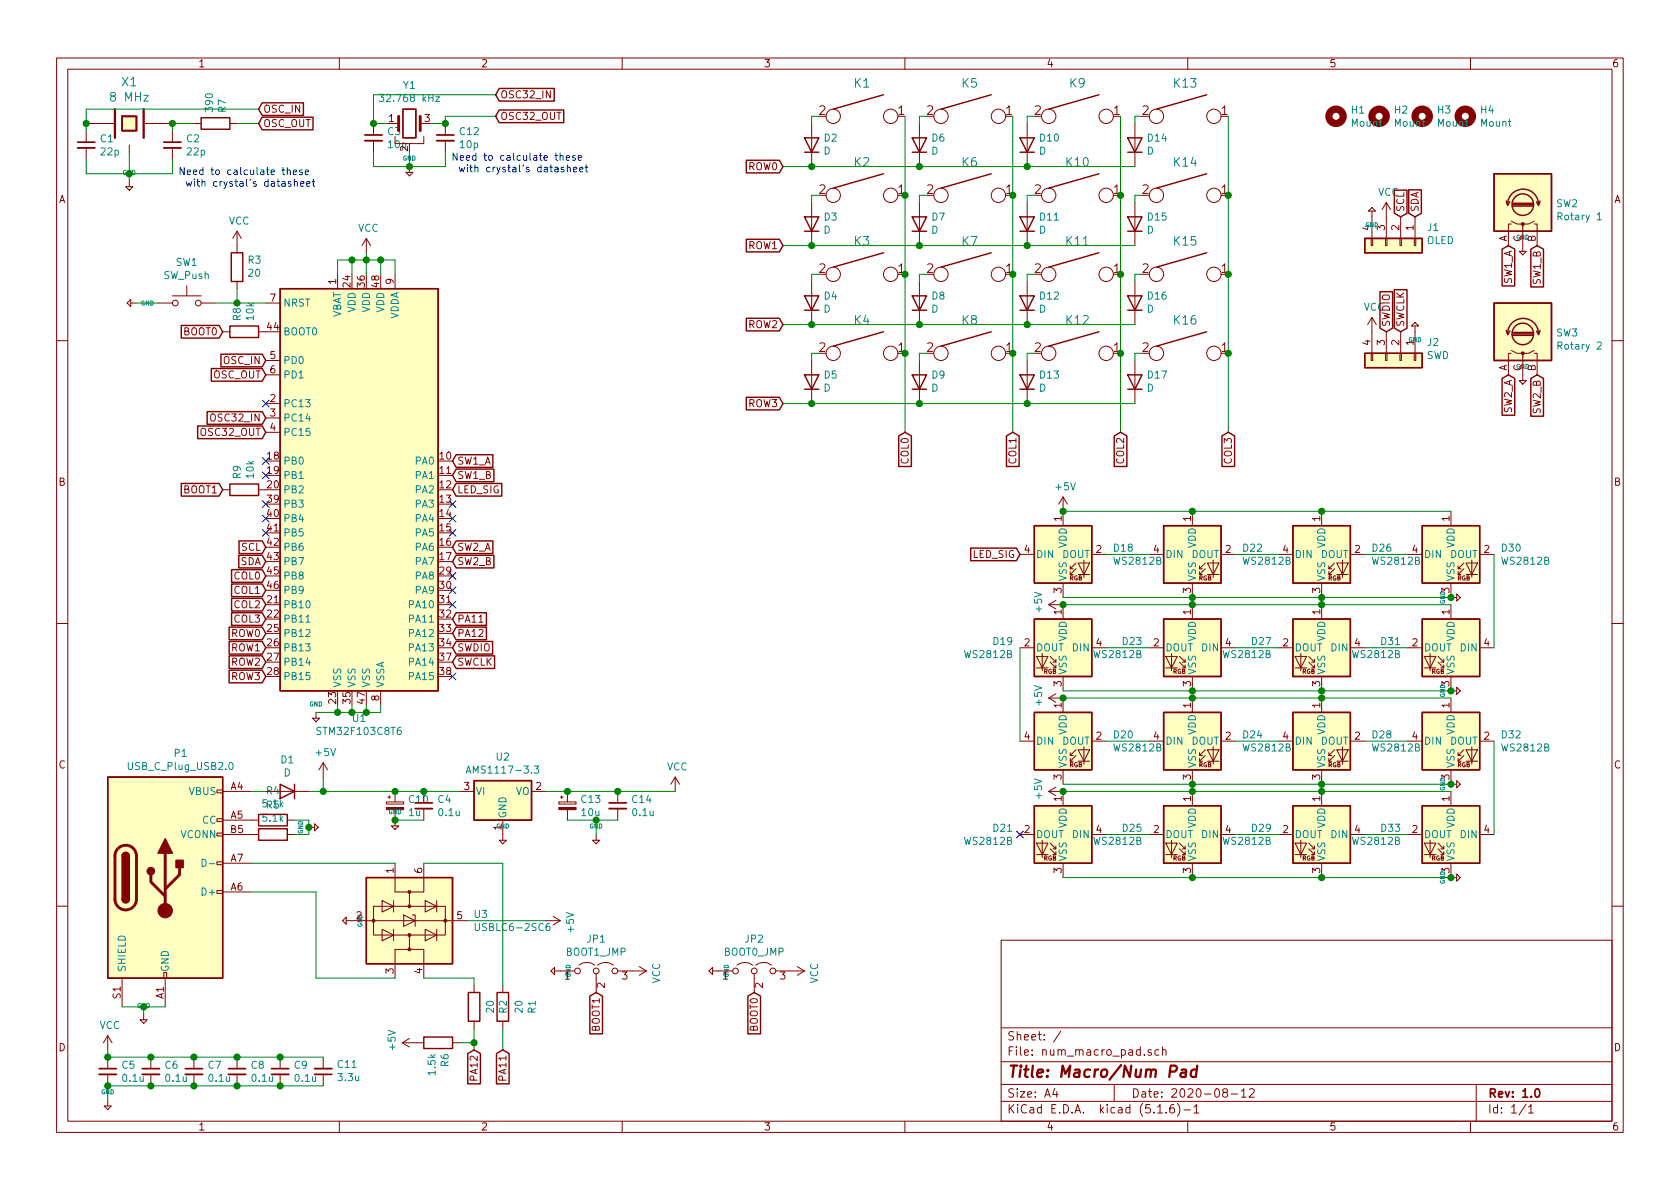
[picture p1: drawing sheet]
<svg xmlns="http://www.w3.org/2000/svg" width="297mm" height="210mm" viewBox="0 0 297 210" stroke-linecap="round" stroke-linejoin="round" font-family="sans-serif">
<defs><g id="words">
<text font-size="2.8" fill="#840000" x="178" y="190.5">Title: Macro/Num Pad</text>
<g font-size="2.1" fill="#008484">
<text x="19.8" y="18">8 MHz</text>
<text x="21.6" y="15.3">X1</text>
<text x="151.1" y="15.5">K1</text>
<text x="170.1" y="15.5">K5</text>
<text x="189.2" y="15.5">K9</text>
<text x="207.6" y="15.5">K13</text>
<text x="151.1" y="29.5">K2</text>
<text x="170.1" y="29.5">K6</text>
<text x="188.6" y="29.5">K10</text>
<text x="207.6" y="29.5">K14</text>
<text x="151.1" y="43.4">K3</text>
<text x="170.1" y="43.4">K7</text>
<text x="188.6" y="43.4">K11</text>
<text x="207.6" y="43.4">K15</text>
<text x="151.1" y="57.4">K4</text>
<text x="170.1" y="57.4">K8</text>
<text x="188.6" y="57.4">K12</text>
<text x="207.6" y="57.4">K16</text>
</g>
<g font-size="2.1" fill="#840000">
<text x="144.8" y="20.3">2</text>
<text x="158.8" y="20.3">1</text>
<text x="163.9" y="20.3">2</text>
<text x="177.9" y="20.3">1</text>
<text x="182.9" y="20.3">2</text>
<text x="196.9" y="20.3">1</text>
<text x="202" y="20.3">2</text>
<text x="216" y="20.3">1</text>
<text x="144.8" y="34.3">2</text>
<text x="158.8" y="34.3">1</text>
<text x="163.9" y="34.3">2</text>
<text x="177.9" y="34.3">1</text>
<text x="182.9" y="34.3">2</text>
<text x="196.9" y="34.3">1</text>
<text x="202" y="34.3">2</text>
<text x="216" y="34.3">1</text>
<text x="144.8" y="48.3">2</text>
<text x="158.8" y="48.3">1</text>
<text x="163.9" y="48.3">2</text>
<text x="177.9" y="48.3">1</text>
<text x="182.9" y="48.3">2</text>
<text x="196.9" y="48.3">1</text>
<text x="202" y="48.3">2</text>
<text x="216" y="48.3">1</text>
<text x="144.8" y="62.2">2</text>
<text x="158.8" y="62.2">1</text>
<text x="163.9" y="62.2">2</text>
<text x="177.9" y="62.2">1</text>
<text x="182.9" y="62.2">2</text>
<text x="196.9" y="62.2">1</text>
<text x="202" y="62.2">2</text>
<text x="216" y="62.2">1</text>
<text x="178" y="184">Sheet: /</text>
<text x="178" y="186.7">File: num_macro_pad.sch</text>
<text x="178" y="196.9">KiCad E.D.A. kicad (5.1.6)-1</text>
<text x="178" y="194.1">Size: A4</text>
<text x="200" y="194.1">Date: 2020-08-12</text>
<text x="263" y="194.1">Rev: 1.0</text>
<text x="263" y="196.9">Id: 1/1</text>
</g>
<g font-size="1.8" fill="#840000">
<text x="35" y="11.9">1</text>
<text x="85" y="11.9">2</text>
<text x="135" y="11.9">3</text>
<text x="185" y="11.9">4</text>
<text x="235" y="11.9">5</text>
<text x="285" y="11.9">6</text>
<text x="88.4" y="17.4">OSC32_IN</text>
<text x="46.5" y="22.5">OSC_OUT</text>
<text x="46.5" y="19.9">OSC_IN</text>
<text x="68.7" y="21.6">1</text>
<text x="75.1" y="21.6">3</text>
<text x="88.4" y="21.2">OSC32_OUT</text>
<text x="72.1" y="26.8" transform="rotate(-90 72.1 26.8)">2</text>
<text x="10.4" y="35.9">A</text>
<text x="132.3" y="30.1">ROW0</text>
<text x="285.4" y="35.9">A</text>
<text x="247.4" y="40.7" transform="rotate(-90 247.4 40.7)">2</text>
<text x="248.3" y="37.6" transform="rotate(-90 248.3 37.6)">SCL</text>
<text x="249.9" y="40.7" transform="rotate(-90 249.9 40.7)">1</text>
<text x="250.8" y="37.6" transform="rotate(-90 250.8 37.6)">SDA</text>
<text x="132.3" y="44.1">ROW1</text>
<text x="266.4" y="42.8" transform="rotate(-90 266.4 42.8)">A</text>
<text x="269" y="42.8" transform="rotate(-90 269 42.8)">C</text>
<text x="271.5" y="42.8" transform="rotate(-90 271.5 42.8)">B</text>
<text x="47.8" y="53.3">7</text>
<text x="59.4" y="50.3" transform="rotate(-90 59.4 50.3)">1</text>
<text x="62" y="50.7" transform="rotate(-90 62 50.7)">24</text>
<text x="64.5" y="50.7" transform="rotate(-90 64.5 50.7)">36</text>
<text x="67.1" y="50.7" transform="rotate(-90 67.1 50.7)">48</text>
<text x="69.6" y="50.3" transform="rotate(-90 69.6 50.3)">9</text>
<text x="267.3" y="50.3" transform="rotate(-90 267.3 50.3)">SW1_A</text>
<text x="272.4" y="50.3" transform="rotate(-90 272.4 50.3)">SW1_B</text>
<text x="32.5" y="59.3">BOOT0</text>
<text x="47.3" y="58.4">44</text>
<text x="132.3" y="58">ROW2</text>
<text x="245.7" y="57.9" transform="rotate(-90 245.7 57.9)">SWDIO</text>
<text x="248.3" y="57.9" transform="rotate(-90 248.3 57.9)">SWCLK</text>
<text x="39.6" y="64.4">OSC_IN</text>
<text x="47.8" y="63.5">5</text>
<text x="242.3" y="61.1" transform="rotate(-90 242.3 61.1)">4</text>
<text x="244.9" y="61.1" transform="rotate(-90 244.9 61.1)">3</text>
<text x="247.4" y="61.1" transform="rotate(-90 247.4 61.1)">2</text>
<text x="249.9" y="61.1" transform="rotate(-90 249.9 61.1)">1</text>
<text x="266.4" y="65.7" transform="rotate(-90 266.4 65.7)">A</text>
<text x="269" y="65.7" transform="rotate(-90 269 65.7)">C</text>
<text x="271.5" y="65.7" transform="rotate(-90 271.5 65.7)">B</text>
<text x="37.6" y="66.9">OSC_OUT</text>
<text x="47.8" y="71.1">2</text>
<text x="47.8" y="66">6</text>
<text x="35.7" y="77.1">OSC32_OUT</text>
<text x="37.6" y="74.5">OSC32_IN</text>
<text x="47.8" y="73.7">3</text>
<text x="47.8" y="76.2">4</text>
<text x="132.3" y="72">ROW3</text>
<text x="267.3" y="73.2" transform="rotate(-90 267.3 73.2)">SW2_A</text>
<text x="272.4" y="73.2" transform="rotate(-90 272.4 73.2)">SW2_B</text>
<text x="47.3" y="81.3">18</text>
<text x="47.3" y="83.8">19</text>
<text x="77.8" y="81.3">10</text>
<text x="77.8" y="83.8">11</text>
<text x="80.8" y="82.2">SW1_A</text>
<text x="160.7" y="82" transform="rotate(-90 160.7 82)">COL0</text>
<text x="179.7" y="82" transform="rotate(-90 179.7 82)">COL1</text>
<text x="198.8" y="82" transform="rotate(-90 198.8 82)">COL2</text>
<text x="217.8" y="82" transform="rotate(-90 217.8 82)">COL3</text>
<text x="10.4" y="85.9">B</text>
<text x="32.5" y="87.2">BOOT1</text>
<text x="47.3" y="86.4">20</text>
<text x="47.3" y="88.9">39</text>
<text x="77.8" y="86.4">12</text>
<text x="77.8" y="88.9">13</text>
<text x="80.8" y="87.2">LED_SIG</text>
<text x="80.8" y="84.7">SW1_B</text>
<text x="285.4" y="85.9">B</text>
<text x="47.3" y="91.4">40</text>
<text x="47.3" y="94">41</text>
<text x="77.8" y="91.4">14</text>
<text x="77.8" y="94">15</text>
<text x="187.7" y="92.2" transform="rotate(-90 187.7 92.2)">1</text>
<text x="210.6" y="92.2" transform="rotate(-90 210.6 92.2)">1</text>
<text x="233.4" y="92.2" transform="rotate(-90 233.4 92.2)">1</text>
<text x="256.3" y="92.2" transform="rotate(-90 256.3 92.2)">1</text>
<text x="42.5" y="99.9">SDA</text>
<text x="42.7" y="97.4">SCL</text>
<text x="47.3" y="96.5">42</text>
<text x="47.3" y="99.1">43</text>
<text x="47.3" y="101.6">45</text>
<text x="77.8" y="96.5">16</text>
<text x="77.8" y="99.1">17</text>
<text x="77.8" y="101.6">29</text>
<text x="80.8" y="97.4">SW2_A</text>
<text x="80.8" y="99.9">SW2_B</text>
<text x="172" y="98.7">LED_SIG</text>
<text x="181.1" y="97.8">4</text>
<text x="193.8" y="97.8">2</text>
<text x="204" y="97.8">4</text>
<text x="216.7" y="97.8">2</text>
<text x="226.8" y="97.8">4</text>
<text x="239.5" y="97.8">2</text>
<text x="249.7" y="97.8">4</text>
<text x="262.4" y="97.8">2</text>
<text x="41.5" y="105">COL1</text>
<text x="41.5" y="102.5">COL0</text>
<text x="41.5" y="107.6">COL2</text>
<text x="47.3" y="106.7">21</text>
<text x="47.3" y="104.1">46</text>
<text x="77.8" y="104.1">30</text>
<text x="77.8" y="106.7">31</text>
<text x="187.7" y="104.9" transform="rotate(-90 187.7 104.9)">3</text>
<text x="210.6" y="104.9" transform="rotate(-90 210.6 104.9)">3</text>
<text x="233.4" y="104.9" transform="rotate(-90 233.4 104.9)">3</text>
<text x="256.3" y="104.9" transform="rotate(-90 256.3 104.9)">3</text>
<text x="40.9" y="112.6">ROW0</text>
<text x="41.5" y="110.1">COL3</text>
<text x="47.3" y="109.2">22</text>
<text x="47.3" y="111.8">25</text>
<text x="77.8" y="109.2">32</text>
<text x="77.8" y="111.8">33</text>
<text x="80.8" y="110.1">PA11</text>
<text x="80.8" y="112.6">PA12</text>
<text x="187.7" y="108.7" transform="rotate(-90 187.7 108.7)">1</text>
<text x="210.6" y="108.7" transform="rotate(-90 210.6 108.7)">1</text>
<text x="233.4" y="108.7" transform="rotate(-90 233.4 108.7)">1</text>
<text x="256.3" y="108.7" transform="rotate(-90 256.3 108.7)">1</text>
<text x="40.9" y="115.2">ROW1</text>
<text x="40.9" y="117.7">ROW2</text>
<text x="47.3" y="114.3">26</text>
<text x="47.3" y="116.8">27</text>
<text x="47.3" y="119.4">28</text>
<text x="77.8" y="114.3">34</text>
<text x="77.8" y="116.8">37</text>
<text x="77.8" y="119.4">38</text>
<text x="80.8" y="115.2">SWDIO</text>
<text x="80.8" y="117.7">SWCLK</text>
<text x="181.1" y="114.3">2</text>
<text x="193.8" y="114.3">4</text>
<text x="204" y="114.3">2</text>
<text x="216.5" y="116.4">WS2812B</text>
<text x="216.7" y="114.3">4</text>
<text x="226.8" y="114.3">2</text>
<text x="239.3" y="116.4">WS2812B</text>
<text x="239.5" y="114.3">4</text>
<text x="249.7" y="114.3">2</text>
<text x="262.4" y="114.3">4</text>
<text x="40.9" y="120.3">ROW3</text>
<text x="59.4" y="124.4" transform="rotate(-90 59.4 124.4)">23</text>
<text x="62" y="124.4" transform="rotate(-90 62 124.4)">35</text>
<text x="64.5" y="124.4" transform="rotate(-90 64.5 124.4)">47</text>
<text x="67.1" y="123.9" transform="rotate(-90 67.1 123.9)">8</text>
<text x="187.7" y="125.2" transform="rotate(-90 187.7 125.2)">1</text>
<text x="187.7" y="121.4" transform="rotate(-90 187.7 121.4)">3</text>
<text x="210.6" y="125.2" transform="rotate(-90 210.6 125.2)">1</text>
<text x="210.6" y="121.4" transform="rotate(-90 210.6 121.4)">3</text>
<text x="233.4" y="125.2" transform="rotate(-90 233.4 125.2)">1</text>
<text x="233.4" y="121.4" transform="rotate(-90 233.4 121.4)">3</text>
<text x="256.3" y="125.2" transform="rotate(-90 256.3 125.2)">1</text>
<text x="256.3" y="121.4" transform="rotate(-90 256.3 121.4)">3</text>
<text x="181.1" y="130.8">4</text>
<text x="193.8" y="130.8">2</text>
<text x="204" y="130.8">4</text>
<text x="216.7" y="130.8">2</text>
<text x="226.8" y="130.8">4</text>
<text x="239.5" y="130.8">2</text>
<text x="249.7" y="130.8">4</text>
<text x="262.4" y="130.8">2</text>
<text x="10.4" y="135.9">C</text>
<text x="187.7" y="137.9" transform="rotate(-90 187.7 137.9)">3</text>
<text x="210.6" y="137.9" transform="rotate(-90 210.6 137.9)">3</text>
<text x="233.4" y="137.9" transform="rotate(-90 233.4 137.9)">3</text>
<text x="285.4" y="135.9">C</text>
<text x="40.8" y="139.7">A4</text>
<text x="47.1" y="140.5">R4</text>
<text x="82.1" y="139.7">3</text>
<text x="94.8" y="139.7">2</text>
<text x="187.7" y="141.7" transform="rotate(-90 187.7 141.7)">1</text>
<text x="210.6" y="141.7" transform="rotate(-90 210.6 141.7)">1</text>
<text x="233.4" y="141.7" transform="rotate(-90 233.4 141.7)">1</text>
<text x="256.3" y="141.7" transform="rotate(-90 256.3 141.7)">1</text>
<text x="40.8" y="144.8">A5</text>
<text x="40.8" y="147.3">B5</text>
<text x="181.1" y="147.3">2</text>
<text x="193.6" y="149.4">WS2812B</text>
<text x="193.8" y="147.3">4</text>
<text x="204" y="147.3">2</text>
<text x="216.5" y="149.4">WS2812B</text>
<text x="216.7" y="147.3">4</text>
<text x="226.8" y="147.3">2</text>
<text x="239.3" y="149.4">WS2812B</text>
<text x="239.5" y="147.3">4</text>
<text x="249.7" y="147.3">2</text>
<text x="262.4" y="147.3">4</text>
<text x="40.8" y="152.4">A7</text>
<text x="69.6" y="154.4" transform="rotate(-90 69.6 154.4)">1</text>
<text x="74.7" y="154.4" transform="rotate(-90 74.7 154.4)">6</text>
<text x="187.7" y="154.4" transform="rotate(-90 187.7 154.4)">3</text>
<text x="210.6" y="154.4" transform="rotate(-90 210.6 154.4)">3</text>
<text x="233.4" y="154.4" transform="rotate(-90 233.4 154.4)">3</text>
<text x="40.8" y="157.5">A6</text>
<text x="63" y="162.6">2</text>
<text x="80.8" y="162.6">5</text>
<text x="69.6" y="172.2" transform="rotate(-90 69.6 172.2)">3</text>
<text x="74.7" y="172.2" transform="rotate(-90 74.7 172.2)">4</text>
<text x="99.8" y="173.2">1</text>
<text x="110" y="173.2">3</text>
<text x="127.8" y="173.2">1</text>
<text x="137.9" y="173.2">3</text>
<text x="21.3" y="176.6" transform="rotate(-90 21.3 176.6)">S1</text>
<text x="29" y="176.6" transform="rotate(-90 29 176.6)">A1</text>
<text x="106.9" y="174.7" transform="rotate(-90 106.9 174.7)">2</text>
<text x="134.9" y="174.7" transform="rotate(-90 134.9 174.7)">2</text>
<text x="10.4" y="185.9">D</text>
<text x="106" y="182.4" transform="rotate(-90 106 182.4)">BOOT1</text>
<text x="134" y="182.4" transform="rotate(-90 134 182.4)">BOOT0</text>
<text x="285.4" y="185.9">D</text>
<text x="84.5" y="190.9" transform="rotate(-90 84.5 190.9)">PA12</text>
<text x="89.5" y="190.9" transform="rotate(-90 89.5 190.9)">PA11</text>
<text x="35" y="199.9">1</text>
<text x="85" y="199.9">2</text>
<text x="135" y="199.9">3</text>
<text x="185" y="199.9">4</text>
<text x="235" y="199.9">5</text>
<text x="285" y="199.9">6</text>
</g>
<g font-size="1.8" fill="#008484">
<text x="71.3" y="15.7">Y1</text>
<text x="37.6" y="19.6" transform="rotate(-90 37.6 19.6)">390</text>
<text x="40" y="19.9" transform="rotate(-90 40 19.9)">R7</text>
<text x="67.9" y="18">32.768 kHz</text>
<text x="68.6" y="23.9">C3</text>
<text x="81.4" y="23.9">C12</text>
<text x="239" y="20.1">H1</text>
<text x="239" y="22.4">Mount</text>
<text x="246.6" y="20.1">H2</text>
<text x="246.6" y="22.4">Mount</text>
<text x="254.2" y="20.1">H3</text>
<text x="254.2" y="22.4">Mount</text>
<text x="261.8" y="20.1">H4</text>
<text x="261.8" y="22.4">Mount</text>
<text x="17.8" y="25.2">C1</text>
<text x="17.9" y="27.5">22p</text>
<text x="33" y="25.2">C2</text>
<text x="33.1" y="27.5">22p</text>
<text x="68.7" y="26.2">10p</text>
<text x="81.4" y="26.2">10p</text>
<text x="145.6" y="27.4">D</text>
<text x="145.7" y="25">D2</text>
<text x="164.7" y="27.4">D</text>
<text x="164.8" y="25">D6</text>
<text x="183.7" y="27.4">D</text>
<text x="183.9" y="25">D10</text>
<text x="202.8" y="27.4">D</text>
<text x="203" y="25">D14</text>
<text x="243.6" y="34.6">VCC</text>
<text x="40.4" y="39.7">VCC</text>
<text x="63.3" y="41">VCC</text>
<text x="145.6" y="41.3">D</text>
<text x="145.7" y="39">D3</text>
<text x="164.7" y="41.3">D</text>
<text x="164.8" y="39">D7</text>
<text x="183.7" y="41.3">D</text>
<text x="183.9" y="39">D11</text>
<text x="202.8" y="41.3">D</text>
<text x="203" y="39">D15</text>
<text x="242.3" y="40.7" transform="rotate(-90 242.3 40.7)">4</text>
<text x="244.9" y="40.7" transform="rotate(-90 244.9 40.7)">3</text>
<text x="252.4" y="40.9">J1</text>
<text x="275.2" y="36.6">SW2</text>
<text x="275.7" y="39">Rotary 1</text>
<text x="31.1" y="47">SW1</text>
<text x="43.9" y="46.6">R3</text>
<text x="252.2" y="43.2">OLED</text>
<text x="29" y="49.3">SW_Push</text>
<text x="44" y="48.9">20</text>
<text x="145.7" y="53">D4</text>
<text x="164.8" y="53">D8</text>
<text x="183.9" y="53">D12</text>
<text x="203" y="53">D16</text>
<text x="42.6" y="56.7" transform="rotate(-90 42.6 56.7)">R8</text>
<text x="44.9" y="56.6" transform="rotate(-90 44.9 56.6)">10k</text>
<text x="50" y="59.3">BOOT0</text>
<text x="50" y="54.2">NRST</text>
<text x="60.3" y="56.4" transform="rotate(-90 60.3 56.4)">VBAT</text>
<text x="62.9" y="55.3" transform="rotate(-90 62.9 55.3)">VDD</text>
<text x="65.4" y="55.3" transform="rotate(-90 65.4 55.3)">VDD</text>
<text x="67.9" y="55.3" transform="rotate(-90 67.9 55.3)">VDD</text>
<text x="70.5" y="56.6" transform="rotate(-90 70.5 56.6)">VDDA</text>
<text x="145.6" y="55.3">D</text>
<text x="164.7" y="55.3">D</text>
<text x="183.7" y="55.3">D</text>
<text x="202.8" y="55.3">D</text>
<text x="241.1" y="55">VCC</text>
<text x="275.2" y="59.5">SW3</text>
<text x="50" y="64.4">PD0</text>
<text x="252.2" y="63.5">SWD</text>
<text x="252.4" y="61.2">J2</text>
<text x="275.7" y="61.8">Rotary 2</text>
<text x="50" y="66.9">PD1</text>
<text x="145.6" y="69.3">D</text>
<text x="145.7" y="66.9">D5</text>
<text x="164.7" y="69.3">D</text>
<text x="164.8" y="66.9">D9</text>
<text x="183.7" y="69.3">D</text>
<text x="183.9" y="66.9">D13</text>
<text x="202.8" y="69.3">D</text>
<text x="203" y="66.9">D17</text>
<text x="50" y="72">PC13</text>
<text x="50" y="74.5">PC14</text>
<text x="50" y="77.1">PC15</text>
<text x="50" y="82.2">PB0</text>
<text x="73.5" y="82.2">PA0</text>
<text x="42.6" y="84.6" transform="rotate(-90 42.6 84.6)">R9</text>
<text x="44.9" y="84.5" transform="rotate(-90 44.9 84.5)">10k</text>
<text x="50" y="84.7">PB1</text>
<text x="50" y="87.2">PB2</text>
<text x="50" y="89.8">PB3</text>
<text x="73.5" y="84.7">PA1</text>
<text x="73.5" y="87.2">PA2</text>
<text x="73.5" y="89.8">PA3</text>
<text x="186.7" y="86.7">+5V</text>
<text x="50" y="92.3">PB4</text>
<text x="50" y="94.9">PB5</text>
<text x="73.5" y="92.3">PA4</text>
<text x="73.5" y="94.9">PA5</text>
<text x="50" y="97.4">PB6</text>
<text x="50" y="99.9">PB7</text>
<text x="73.5" y="97.4">PA6</text>
<text x="73.5" y="99.9">PA7</text>
<text x="183.1" y="98.7">DIN</text>
<text x="187.8" y="98.7">DOUT</text>
<text x="188.6" y="96.9" transform="rotate(-90 188.6 96.9)">VDD</text>
<text x="197" y="97.6">D18</text>
<text x="197.1" y="99.9">WS2812B</text>
<text x="206" y="98.7">DIN</text>
<text x="210.6" y="98.7">DOUT</text>
<text x="211.5" y="96.9" transform="rotate(-90 211.5 96.9)">VDD</text>
<text x="219.8" y="97.6">D22</text>
<text x="220" y="99.9">WS2812B</text>
<text x="228.9" y="98.7">DIN</text>
<text x="233.5" y="98.7">DOUT</text>
<text x="234.3" y="96.9" transform="rotate(-90 234.3 96.9)">VDD</text>
<text x="242.7" y="97.6">D26</text>
<text x="242.8" y="99.9">WS2812B</text>
<text x="251.7" y="98.7">DIN</text>
<text x="256.4" y="98.7">DOUT</text>
<text x="257.2" y="96.9" transform="rotate(-90 257.2 96.9)">VDD</text>
<text x="265.6" y="97.6">D30</text>
<text x="265.7" y="99.9">WS2812B</text>
<text x="50" y="107.6">PB10</text>
<text x="50" y="102.5">PB8</text>
<text x="50" y="105">PB9</text>
<text x="72.5" y="107.6">PA10</text>
<text x="73.5" y="102.5">PA8</text>
<text x="73.5" y="105">PA9</text>
<text x="188.6" y="102.9" transform="rotate(-90 188.6 102.9)">VSS</text>
<text x="211.5" y="102.9" transform="rotate(-90 211.5 102.9)">VSS</text>
<text x="234.3" y="102.9" transform="rotate(-90 234.3 102.9)">VSS</text>
<text x="257.2" y="102.9" transform="rotate(-90 257.2 102.9)">VSS</text>
<text x="50" y="110.1">PB11</text>
<text x="50" y="112.6">PB12</text>
<text x="72.5" y="110.1">PA11</text>
<text x="72.5" y="112.6">PA12</text>
<text x="184.3" y="108.1" transform="rotate(-90 184.3 108.1)">+5V</text>
<text x="188.6" y="113.5" transform="rotate(-90 188.6 113.5)">VDD</text>
<text x="211.5" y="113.5" transform="rotate(-90 211.5 113.5)">VDD</text>
<text x="234.3" y="113.5" transform="rotate(-90 234.3 113.5)">VDD</text>
<text x="257.2" y="113.5" transform="rotate(-90 257.2 113.5)">VDD</text>
<text x="50" y="115.2">PB13</text>
<text x="50" y="117.7">PB14</text>
<text x="72.5" y="115.2">PA13</text>
<text x="72.5" y="117.7">PA14</text>
<text x="170.7" y="116.4">WS2812B</text>
<text x="175.7" y="114.1">D19</text>
<text x="183.1" y="115.2">DOUT</text>
<text x="188.6" y="119.4" transform="rotate(-90 188.6 119.4)">VSS</text>
<text x="189.7" y="115.2">DIN</text>
<text x="193.6" y="116.4">WS2812B</text>
<text x="198.5" y="114.1">D23</text>
<text x="206" y="115.2">DOUT</text>
<text x="211.5" y="119.4" transform="rotate(-90 211.5 119.4)">VSS</text>
<text x="212.6" y="115.2">DIN</text>
<text x="221.4" y="114.1">D27</text>
<text x="228.9" y="115.2">DOUT</text>
<text x="234.3" y="119.4" transform="rotate(-90 234.3 119.4)">VSS</text>
<text x="235.5" y="115.2">DIN</text>
<text x="244.2" y="114.1">D31</text>
<text x="251.7" y="115.2">DOUT</text>
<text x="257.2" y="119.4" transform="rotate(-90 257.2 119.4)">VSS</text>
<text x="258.3" y="115.2">DIN</text>
<text x="50" y="120.3">PB15</text>
<text x="60.3" y="121.7" transform="rotate(-90 60.3 121.7)">VSS</text>
<text x="62.9" y="121.7" transform="rotate(-90 62.9 121.7)">VSS</text>
<text x="65.4" y="121.7" transform="rotate(-90 65.4 121.7)">VSS</text>
<text x="67.9" y="121.7" transform="rotate(-90 67.9 121.7)">VSSA</text>
<text x="72.5" y="120.3">PA15</text>
<text x="184.3" y="124.7" transform="rotate(-90 184.3 124.7)">+5V</text>
<text x="56.5" y="130">STM32F103C8T6</text>
<text x="183.1" y="131.7">DIN</text>
<text x="187.8" y="131.7">DOUT</text>
<text x="188.6" y="130" transform="rotate(-90 188.6 130)">VDD</text>
<text x="197" y="130.6">D20</text>
<text x="206" y="131.7">DIN</text>
<text x="210.6" y="131.7">DOUT</text>
<text x="211.5" y="130" transform="rotate(-90 211.5 130)">VDD</text>
<text x="219.8" y="130.6">D24</text>
<text x="228.9" y="131.7">DIN</text>
<text x="233.5" y="131.7">DOUT</text>
<text x="234.3" y="130" transform="rotate(-90 234.3 130)">VDD</text>
<text x="242.7" y="130.6">D28</text>
<text x="251.7" y="131.7">DIN</text>
<text x="256.4" y="131.7">DOUT</text>
<text x="257.2" y="130" transform="rotate(-90 257.2 130)">VDD</text>
<text x="265.6" y="130.6">D32</text>
<text x="22.9" y="136.2">USB_C_Plug_USB2.0</text>
<text x="30.9" y="133.9">P1</text>
<text x="49.7" y="135">D1</text>
<text x="50.2" y="137.3">D</text>
<text x="55.9" y="133.7">+5V</text>
<text x="83.4" y="136.8">AMS1117-3.3</text>
<text x="87.8" y="134.5">U2</text>
<text x="117.9" y="136.2">VCC</text>
<text x="188.6" y="135.9" transform="rotate(-90 188.6 135.9)">VSS</text>
<text x="197.1" y="132.9">WS2812B</text>
<text x="211.5" y="135.9" transform="rotate(-90 211.5 135.9)">VSS</text>
<text x="220" y="132.9">WS2812B</text>
<text x="234.3" y="135.9" transform="rotate(-90 234.3 135.9)">VSS</text>
<text x="242.8" y="132.9">WS2812B</text>
<text x="256.3" y="137.9" transform="rotate(-90 256.3 137.9)">3</text>
<text x="257.2" y="135.9" transform="rotate(-90 257.2 135.9)">VSS</text>
<text x="265.7" y="132.9">WS2812B</text>
<text x="33.5" y="140.6">VBUS</text>
<text x="46.5" y="142.8">5.1k</text>
<text x="47.1" y="143">R5</text>
<text x="72.4" y="142">C10</text>
<text x="77.5" y="142">C4</text>
<text x="84.1" y="140.6">VI</text>
<text x="91.2" y="140.6">VO</text>
<text x="102.8" y="142">C13</text>
<text x="111.8" y="142">C14</text>
<text x="184.3" y="141.2" transform="rotate(-90 184.3 141.2)">+5V</text>
<text x="32" y="148.2">VCONN</text>
<text x="35.8" y="145.7">CC</text>
<text x="46.5" y="145.3">5.1k</text>
<text x="72.3" y="144.3">1u</text>
<text x="77.7" y="144.3">0.1u</text>
<text x="88.6" y="146.8" transform="rotate(-90 88.6 146.8)">1</text>
<text x="89.5" y="144.8" transform="rotate(-90 89.5 144.8)">GND</text>
<text x="102.9" y="144.3">10u</text>
<text x="112" y="144.3">0.1u</text>
<text x="170.7" y="149.4">WS2812B</text>
<text x="175.7" y="147.1">D21</text>
<text x="183.1" y="148.2">DOUT</text>
<text x="188.6" y="146.5" transform="rotate(-90 188.6 146.5)">VDD</text>
<text x="189.7" y="148.2">DIN</text>
<text x="198.5" y="147.1">D25</text>
<text x="206" y="148.2">DOUT</text>
<text x="211.5" y="146.5" transform="rotate(-90 211.5 146.5)">VDD</text>
<text x="212.6" y="148.2">DIN</text>
<text x="221.4" y="147.1">D29</text>
<text x="228.9" y="148.2">DOUT</text>
<text x="234.3" y="146.5" transform="rotate(-90 234.3 146.5)">VDD</text>
<text x="235.5" y="148.2">DIN</text>
<text x="244.2" y="147.1">D33</text>
<text x="251.7" y="148.2">DOUT</text>
<text x="257.2" y="146.5" transform="rotate(-90 257.2 146.5)">VDD</text>
<text x="258.3" y="148.2">DIN</text>
<text x="188.6" y="152.4" transform="rotate(-90 188.6 152.4)">VSS</text>
<text x="211.5" y="152.4" transform="rotate(-90 211.5 152.4)">VSS</text>
<text x="234.3" y="152.4" transform="rotate(-90 234.3 152.4)">VSS</text>
<text x="256.3" y="154.4" transform="rotate(-90 256.3 154.4)">3</text>
<text x="257.2" y="152.4" transform="rotate(-90 257.2 152.4)">VSS</text>
<text x="36" y="158.4">D+</text>
<text x="83.9" y="162.3">U3</text>
<text x="84.6" y="164.6">USBLC6-2SC6</text>
<text x="101.5" y="164.8" transform="rotate(-90 101.5 164.8)">+5V</text>
<text x="103.8" y="166.7">JP1</text>
<text x="131.8" y="166.7">JP2</text>
<text x="22.2" y="172" transform="rotate(-90 22.2 172)">SHIELD</text>
<text x="29.8" y="172" transform="rotate(-90 29.8 172)">GND</text>
<text x="100.1" y="169">BOOT1_JMP</text>
<text x="116.7" y="173.9" transform="rotate(-90 116.7 173.9)">VCC</text>
<text x="128" y="169">BOOT0_JMP</text>
<text x="144.7" y="173.9" transform="rotate(-90 144.7 173.9)">VCC</text>
<text x="87.3" y="179" transform="rotate(-90 87.3 179)">20</text>
<text x="89.6" y="179.2" transform="rotate(-90 89.6 179.2)">R2</text>
<text x="92.4" y="179" transform="rotate(-90 92.4 179)">20</text>
<text x="94.7" y="179.2" transform="rotate(-90 94.7 179.2)">R1</text>
<text x="17.6" y="182">VCC</text>
<text x="70" y="185.6" transform="rotate(-90 70 185.6)">+5V</text>
<text x="21.6" y="189">C5</text>
<text x="21.8" y="191.3">0.1u</text>
<text x="29.2" y="189">C6</text>
<text x="29.4" y="191.3">0.1u</text>
<text x="36.8" y="189">C7</text>
<text x="37" y="191.3">0.1u</text>
<text x="44.4" y="189">C8</text>
<text x="44.7" y="191.3">0.1u</text>
<text x="52.1" y="189">C9</text>
<text x="52.3" y="191.3">0.1u</text>
<text x="59.8" y="188.9">C11</text>
<text x="59.9" y="191.2">3.3u</text>
<text x="77" y="190" transform="rotate(-90 77 190)">1.5k</text>
<text x="79.3" y="188.6" transform="rotate(-90 79.3 188.6)">R6</text>
</g>
<g font-size="1.8" fill="#0000c2">
<text x="84" y="28.4">Need to calculate these</text>
<text x="35.7" y="31">Need to calculate these</text>
<text x="36" y="33">with crystal's datasheet</text>
<text x="84.3" y="30.5">with crystal's datasheet</text>
</g>
<text font-size="1.8" fill="#008400" x="62.4" y="127.7">U1</text>
<g font-size="1.1" fill="#008484">
<text x="71.2" y="28.4">GND</text>
<text x="24.9" y="54">GND</text>
<text x="249" y="60.5">GND</text>
<text x="255.5" y="106.8" transform="rotate(-90 255.5 106.8)">GND</text>
<text x="54.7" y="124.9">GND</text>
<text x="255.5" y="123.3" transform="rotate(-90 255.5 123.3)">GND</text>
<text x="68.7" y="144">GND</text>
<text x="255.5" y="139.8" transform="rotate(-90 255.5 139.8)">GND</text>
<text x="53.5" y="147.5" transform="rotate(-90 53.5 147.5)">GND</text>
<text x="104.2" y="146.5">GND</text>
<text x="255.5" y="156.4" transform="rotate(-90 255.5 156.4)">GND</text>
<text x="17.9" y="193.5">GND</text>
</g>
<g font-size="1.1" fill="#008400">
<text x="21.7" y="30.9">GND</text>
<text x="24.2" y="178.3">GND</text>
</g>
<g font-size="1.1" fill="#840000">
<text x="189.1" y="102.6">RGB</text>
<text x="211.9" y="102.6">RGB</text>
<text x="234.8" y="102.6">RGB</text>
<text x="257.7" y="102.6">RGB</text>
<text x="184.5" y="119.1">RGB</text>
<text x="207.4" y="119.1">RGB</text>
<text x="230.2" y="119.1">RGB</text>
<text x="253.1" y="119.1">RGB</text>
<text x="189.1" y="135.7">RGB</text>
<text x="211.9" y="135.7">RGB</text>
<text x="234.8" y="135.7">RGB</text>
<text x="257.7" y="135.7">RGB</text>
<text x="184.5" y="152.2">RGB</text>
<text x="207.4" y="152.2">RGB</text>
<text x="230.2" y="152.2">RGB</text>
<text x="253.1" y="152.2">RGB</text>
</g>
</g></defs>
<g fill="none" stroke="#840000" stroke-width=".18">
<path d="M10 10.3h277v189.9h-277zM12 12.2h273v186.1h-273zM60 10.3v1.9M110 10.3v1.9M160 10.3v1.9M210 10.3v1.9M260 10.3v1.9M15.2 21.8h5.1M15.2 23.1v2M15.2 26.2v2M22.2 33h1.3l-.6 .6zM22.9 32v1"/>
<path d="M22.9 25.6v1.3M25.4 21.8h5.1M30.5 23.1v2M30.5 26.2v2M34.3 21.8h1.3M40.6 21.8h1.3M66 21.8v2.1M66 24.9v2M69.8 24.1v1.3h5.1v-1.3M69.8 21.8h.7M71.8 30.5h1.2l-.6 .6zM72.4 29.5v1"/>
<path d="M74.3 21.8h.6M78.7 21.8v2.1M78.7 24.9v2M143.5 21.8v7.7M143.5 35.8v7.6M162.6 21.8v7.7M162.6 35.8v7.6M181.6 21.8v7.7M181.6 35.8v7.6M200.7 21.8v7.7M200.7 35.8v7.6M241.9 37.3l.7-.6 .6 .6z"/>
<path d="M242.6 37.3v4.9M245.1 35.8v6.4M245.1 35.8l-.8 1.3M245.1 35.8l.8 1.3M247.6 38.3v3.9M250.2 38.3v3.9M267.2 39.6h-.5v3.8M267.2 39.1l1 .5h1v.5M271.3 39.1l-1 .5h-1.1v4.8M271.3 39.6h.5v3.8M22.5 53.6l.6-.6v1.2zM23.1 53.6h1"/>
<path d="M27.9 53.6h2.6M30.5 52.3h5.1M33 50.5v1.8M35.6 53.6h2.5M39.4 58.7h1.2M41.9 40.9l-.8 1.3M41.9 40.9v3.8M41.9 49.8v1.2M41.9 40.9l.8 1.3M45.7 58.7h1.3M47 53.6h2.5M59.7 48.5v2.5"/>
<path d="M64.8 42.2l-.8 1.2M64.8 42.2v2.5M64.8 42.2l.7 1.2M69.8 48.5v2.5M143.5 49.8v7.6M162.6 49.8v7.6M181.6 49.8v7.6M200.7 49.8v7.6M242.4 42.2h.3v1.2h-.3zM242.6 56.1v6.4M242.6 56.1l-.8 1.3M242.6 56.1l.7 1.3"/>
<path d="M245 42.2h.2v1.2h-.2zM245.1 58.7v3.8M247.5 42.2h.3v1.2h-.3zM247.6 58.7v3.8M249.6 57.7l.6-.7 .6 .7zM250.1 42.2h.2v1.2h-.2zM250.2 57.7v4.8M268.6 44.4h1.3l-.7 .7zM10 60.2h2M47 71.4h2.5M47 73.9h2.5M47 76.4h2.5"/>
<path d="M47 63.7h2.5M47 66.3h2.5M143.5 63.7v7.7M162.6 63.7v7.7M181.6 63.7v7.7M200.7 63.7v7.7M242.4 62.5h.3v1.2h-.3zM245 62.5h.2v1.2h-.2zM247.5 62.5h.3v1.2h-.3zM250.1 62.5h.2v1.2h-.2zM267.2 62.5h-.5v3.8M267.2 62l1 .5h1v.5"/>
<path d="M268.6 67.3h1.3l-.7 .6zM271.3 62l-1 .5h-1.1v4.8M271.3 62.5h.5v3.8M285 60.2h2M39.4 86.6h1.2M45.7 86.6h1.3M180.3 98h2.6M188 87.9l-.8 1.2M188 87.9v5.1M188 87.9l.7 1.2M190.2 99.6l-1 1v-.5M190.6 99.6h2.1l-1.1 2z"/>
<path d="M191.6 99.1v3M193 98h2.6M203.2 98h2.5M210.8 90.4v2.6M213.1 99.6l-1 1v-.5M213.5 99.6h2l-1 2zM214.5 99.1v3M215.9 98h2.5M226.1 98h2.5M233.7 90.4v2.6M236 99.6l-1.1 1v-.5M236.3 99.6h2.1l-1 2z"/>
<path d="M237.4 99.1v3M238.8 98h2.5M248.9 98h2.6M256.5 90.4v2.6M258.8 99.6l-1 1v-.5M259.2 99.6h2l-1 2zM260.2 99.1v3M261.6 98h2.6M10 110.3h2M84.7 110h.7M180.3 114.5h2.6M183.3 116.1h2l-1 2z"/>
<path d="M183.3 118.1h2M184.3 115.6v3M185.4 106.9h2.6v2.6M185.4 106.9l1.3 .8M185.7 117.1l1 1v-.5M185.7 116.1l1 1v-.5M186.2 117.1h.5M186.7 106.2l-1.3 .7M188 103.1v2.6M188 119.6v2.6M189.2 100.6h.5M190.2 100.6l-1 1v-.5"/>
<path d="M190.6 101.6h2.1M203.2 114.5h2.5M206.1 116.1h2.1l-1.1 2zM206.1 118.1h2.1M207.1 115.6v3M208.5 117.1l1 1v-.5M208.5 116.1l1 1v-.5M209 117.1h.5M210.8 103.1v2.6M210.8 106.9v2.6M210.8 119.6v2.6M212.1 100.6h.5"/>
<path d="M213.1 100.6l-1 1v-.5M213.5 101.6h2M226.1 114.5h2.5M229 116.1h2l-1 2zM229 118.1h2M230 115.6v3M231.4 117.1l1 1v-.5M231.4 116.1l1 1v-.5M231.9 117.1h.5M233.7 103.1v2.6M233.7 106.9v2.6M233.7 119.6v2.6"/>
<path d="M234.9 100.6h.6M236 100.6l-1.1 1v-.5M236.3 101.6h2.1M248.9 114.5h2.6M251.8 116.1h2.1l-1 2zM251.8 118.1h2.1M252.9 115.6v3M254.3 117.1l1 1v-.5M254.3 116.1l1 1v-.5M254.8 117.1h.5M256.5 119.6v2.6h1.1M256.5 103.1v2.6h1.1"/>
<path d="M256.5 106.9v2.6M257.6 105l.6 .7-.6 .6zM257.8 100.6h.5M258.8 100.6l-1 1v-.5M259.2 101.6h2M261.6 114.5h2.6M285 110.3h2M38.4 139.7h1v.5h-1zM39.4 139.9h5M49.5 139.9h5.1M55.2 127h1.3l-.6 .6zM55.9 126v1"/>
<path d="M57.1 134.9l-.7 1.2M57.1 134.9v2.5M57.1 134.9l.8 1.2M67.3 122.2v2.5M69.8 139.9v1.9M74.9 139.9v2.1M81.3 139.9h2.5M94 139.9h2.5M100.3 139.9v1.9M109.2 139.9v2.1M119.4 137.4l-.8 1.3M119.4 137.4v2.5"/>
<path d="M119.4 137.4l.7 1.3M180.3 131.1h2.6M185.4 123.4h2.6v2.6M185.4 139.9h2.6v2.6M185.4 139.9l1.3 .8M185.4 123.4l1.3 .8M186.7 139.2l-1.3 .7M186.7 122.7l-1.3 .7M188 136.1v2.6M189.2 133.6h.5M190.2 133.6l-1 1v-.5M190.2 132.6l-1 1v-.5"/>
<path d="M190.6 132.6h2.1l-1.1 2zM190.6 134.6h2.1M191.6 132.1v3M193 131.1h2.6M203.2 131.1h2.5M210.8 123.4v2.6M210.8 136.1v2.6M210.8 139.9v2.6M212.1 133.6h.5M213.1 133.6l-1 1v-.5M213.1 132.6l-1 1v-.5M213.5 132.6h2l-1 2z"/>
<path d="M213.5 134.6h2M214.5 132.1v3M215.9 131.1h2.5M226.1 131.1h2.5M233.7 123.4v2.6M233.7 136.1v2.6M233.7 139.9v2.6M234.9 133.6h.6M236 133.6l-1.1 1v-.5M236 132.6l-1.1 1v-.5M236.3 132.6h2.1l-1 2zM236.3 134.6h2.1"/>
<path d="M237.4 132.1v3M238.8 131.1h2.5M248.9 131.1h2.6M256.5 136.1v2.6h1.1M256.5 123.4v2.6M256.5 139.9v2.6M257.6 138l.6 .7-.6 .6zM257.6 121.5l.6 .7-.6 .6zM257.8 133.6h.5M258.8 133.6l-1 1v-.5M258.8 132.6l-1 1v-.5M259.2 132.6h2l-1 2z"/>
<path d="M259.2 134.6h2M260.2 132.1v3M261.6 131.1h2.6M38.4 157.5h1v.5h-1zM38.4 152.4h1v.5h-1zM38.4 147.3h1v.5h-1zM38.4 144.8h1v.5h-1zM39.4 147.6h6.3M39.4 145h6.3M39.4 157.7h5M39.4 152.6h5M50.8 147.6h1.3"/>
<path d="M50.8 145h1.3M54.6 146.3h1M55.6 145.7l.7 .6-.7 .6zM67.6 159.3l2 1-2 1zM68.3 141.8h3.1v.4h-3.1zM68.6 141h.5M68.8 140.7v.5M69.2 146h1.3l-.7 .7zM69.6 159.3v2M69.8 143.2v2.8M69.8 152.6v5.1h2.6M74.9 152.6v5.1h-2.5v2.6"/>
<path d="M74.9 143v2M75.2 159.3l2 1-2 1zM77.2 159.3v2M88.3 148.6h1.2l-.6 .6zM88.9 145v3.6M98.8 141.8h3.1v.4h-3.1zM99.1 141h.5M99.3 140.7v.5M100.3 143.2v1.8M104.8 148.6h1.2l-.6 .6zM105.4 147.6v1M109.2 143v2"/>
<path d="M180.3 147.6h2.6M183.3 149.1h2l-1 2zM183.3 151.1h2M184.3 148.6v3M185.7 150.1l1 1v-.5M185.7 149.1l1 1v-.5M186.2 150.1h.5M188 152.6v2.6M203.2 147.6h2.5M206.1 149.1h2.1l-1.1 2zM206.1 151.1h2.1M207.1 148.6v3"/>
<path d="M208.5 150.1l1 1v-.5M208.5 149.1l1 1v-.5M209 150.1h.5M210.8 152.6v2.6M226.1 147.6h2.5M229 149.1h2l-1 2zM229 151.1h2M230 148.6v3M231.4 150.1l1 1v-.5M231.4 149.1l1 1v-.5M231.9 150.1h.5M233.7 152.6v2.6"/>
<path d="M248.9 147.6h2.6M251.8 149.1h2.1l-1 2zM251.8 151.1h2.1M252.9 148.6v3M254.3 150.1l1 1v-.5M254.3 149.1l1 1v-.5M254.8 150.1h.5M256.5 152.6v2.6h1.1M257.6 154.6l.6 .6-.6 .6zM261.6 147.6h2.6M10 160.2h2M21.6 173v5"/>
<path d="M25.4 179.3v1M29 172h.5v1h-.5zM29.2 173v5M61.2 162.2v1.2l-.6-.6zM61.2 162.8h21.3M66 160.3h12.7v5h-12.7zM67.6 164.3l2 1-2 1.1zM69.6 164.3v2.1M71.4 161.8l2 1-2 1zM72.4 165.3v2.6h2.5v5.1M72.4 167.9h-2.6v5.1M72.9 161.8h.5v2"/>
<path d="M75.2 164.3l2 1-2 1.1zM77.2 164.3v2.1M83.8 174.2v1.3M88.9 174.2v1.3M96.5 162.8h2.6M97.8 162l1.3 .8M98 171.1v1.2l-.6-.6zM98 171.7h3.6M99.1 162.8l-1.3 .8M102.4 170.7a2.26 2.26 0 0 1 2.8 0M105.4 172.2v3.3M105.7 170.7a2.26 2.26 0 0 1 2.8 0"/>
<path d="M109.2 171.7h5.1M113 170.9l1.3 .8M114.3 171.7l-1.3 .8M126 171.1v1.2l-.7-.6zM126 171.7h3.5M130.3 170.7a2.26 2.26 0 0 1 2.8 0M133.3 172.2v3.3M133.6 170.7a2.26 2.26 0 0 1 2.8 0M137.2 171.7h5M141 170.9l1.2 .8M142.2 171.7l-1.2 .8M177 166.3h108v32h-108z"/>
<path d="M285 160.2h2M18.4 195.6h1.3l-.7 .6zM19 194.6v1M19 183.1l-.7 1.3M19 183.1v2.6M19 186.9v2.1M19 190v2M19 183.1l.8 1.3M24.8 180.3h1.2l-.6 .7zM26.7 186.9v2.1M26.7 190v2M34.3 186.9v2.1"/>
<path d="M34.3 190v2M41.9 186.9v2.1M41.9 190v2M49.5 186.9v2.1M49.5 190v2M57.1 186.9v2.1M57.1 190v2M60 198.3v1.9M71.1 184.4h3.8M71.1 184.4l1.3 .8M72.4 183.6l-1.3 .8M80 184.4h1.3"/>
<path d="M83.8 180.6v1.3M88.9 180.6v1.3M110 198.3v1.9M160 198.3v1.9M177 194.8h108M177 191.8h108M177 187.8h108M177 181.8h108M186.5 192.5l-.4 1h1M186.8 193v1M187.6 182.3l-1.3 2M197 191.8v3"/>
<path d="M203.6 185.7l-.4-.1-.2 .2v.2l.6 .2v.3h-.6M204.7 196.8h.8M204.9 185.7l-.4-.1-.3 .3 .1 .6h.6M205.5 185.7l.3-.1 .3 .1 .1 .9M205.5 185.1v1.5M206.2 196.7v.1M207.5 195.3a.59 .59 0 0 0-.7 .7v.5l.2 .2 .4 .1 .2-.1 .1-.5-.2-.2-.4-.1-.3 .3M208.2 195.1a1.71 1.71 0 0 1 0 2.3M209.3 196.3h1.2M210 198.3v1.9M211.1 195.8l.4-.5v1.5M211.1 196.8h.9"/>
<path d="M216.5 193.2l-.3-.3 .1-.2a.48 .48 0 0 1 .6-.1l.1 .2-.1 .3-.6 .1a.48 .48 0 0 0 0 .7l.2 .1 .5-.1v-.4l-.2-.3M217.7 193.5h1.1M219.5 193l.4-.5v1.5M219.5 194h.8M220.9 192.7l.2-.2h.4l.2 .2 .1 .3-1 1h1M260 198.3v1.9M261 191.8v6.5M269.8 195.2l-1.2 2M270.3 195.8l.4-.5v1.5M270.3 196.8h.8"/>
<circle cx="147.3" cy="34.5" r="1.27"/>
<circle cx="147.3" cy="20.6" r="1.27"/>
<circle cx="157.5" cy="34.5" r="1.27"/>
<circle cx="157.5" cy="20.6" r="1.27"/>
<circle cx="166.4" cy="20.6" r="1.27"/>
<circle cx="166.4" cy="34.5" r="1.27"/>
<circle cx="176.5" cy="20.6" r="1.27"/>
<circle cx="176.5" cy="34.5" r="1.27"/>
<circle cx="185.4" cy="20.6" r="1.27"/>
<circle cx="185.4" cy="34.5" r="1.27"/>
<circle cx="195.6" cy="20.6" r="1.27"/>
<circle cx="195.6" cy="34.5" r="1.27"/>
<circle cx="204.5" cy="20.6" r="1.27"/>
<circle cx="204.5" cy="34.5" r="1.27"/>
<circle cx="214.6" cy="34.5" r="1.27"/>
<circle cx="214.6" cy="20.6" r="1.27"/>
<circle cx="31" cy="53.6" r=".51"/>
<circle cx="35.1" cy="53.6" r=".51"/>
<circle cx="147.3" cy="48.5" r="1.27"/>
<circle cx="157.5" cy="48.5" r="1.27"/>
<circle cx="166.4" cy="48.5" r="1.27"/>
<circle cx="176.5" cy="48.5" r="1.27"/>
<circle cx="185.4" cy="48.5" r="1.27"/>
<circle cx="195.6" cy="48.5" r="1.27"/>
<circle cx="204.5" cy="48.5" r="1.27"/>
<circle cx="214.6" cy="48.5" r="1.27"/>
<circle cx="147.3" cy="62.5" r="1.27"/>
<circle cx="157.5" cy="62.5" r="1.27"/>
<circle cx="166.4" cy="62.5" r="1.27"/>
<circle cx="176.5" cy="62.5" r="1.27"/>
<circle cx="185.4" cy="62.5" r="1.27"/>
<circle cx="195.6" cy="62.5" r="1.27"/>
<circle cx="204.5" cy="62.5" r="1.27"/>
<circle cx="214.6" cy="62.5" r="1.27"/>
<circle cx="102.1" cy="171.7" r=".51"/>
<circle cx="105.4" cy="171.7" r=".51"/>
<circle cx="108.7" cy="171.7" r=".51"/>
<circle cx="130" cy="171.7" r=".51"/>
<circle cx="133.4" cy="171.7" r=".51"/>
<circle cx="136.7" cy="171.7" r=".51"/>
</g>
<g fill="none" stroke="#840000" stroke-width=".3">
<path d="M71.2 19.3h2.3v5.1h-2.3zM13.7 25.1h3.1M21.6 20.6h2.5v2.5h-2.5zM29 25.1h3M64.5 23.9h3.1M77.2 23.9h3.1M73.4 142h3.1M107.7 142h3M17.5 189h3.1M25.1 189h3.1M32.8 189h3M40.4 189h3"/>
<path d="M48 189h3.1M55.6 190h3.1M271.5 192.7l.2-.2a.81 .81 0 0 1 .6 .6 .81 .81 0 0 1-.3 .8l-.1 .1a.79 .79 0 0 1-.4-1.3z"/>
</g>
<path d="M20.3 19.3v5.1M25.4 19.3v5.1M206.9 189.5h.7a.56 .56 0 0 0 .5-.5 .56 .56 0 0 0-.4-.6h-.7l-.3 2M208.9 189.2h.8l-.1 1.2M209.7 189.6l-.7 .1a.4 .4 0 0 0-.3 .3 .4 .4 0 0 0 .2 .4l.7-.1M211.6 189.2a.68 .68 0 0 0-1 .3l-.1 .6 .2 .2 .1 .1 .6-.1M211.7 188.4l-.3 2" fill="none" stroke="#840000" stroke-width=".41"/>
<g fill="#ffffc2" stroke="#ffffc2" stroke-width=".18">
<path d="M241.3 42.2h10.2v2.5h-10.2z"/>
<path d="M251.5 142.5h10.1v10.1h-10.1z"/>
<path d="M228.6 142.5h10.2v10.1h-10.2z"/>
<path d="M205.7 142.5h10.2v10.1h-10.2z"/>
<path d="M182.9 142.5h10.1v10.1h-10.1z"/>
<path d="M251.5 126h10.1v10.1h-10.1z"/>
<path d="M228.6 126h10.2v10.1h-10.2z"/>
<path d="M241.3 62.5h10.2v2.5h-10.2z"/>
<path d="M264.2 53.6h10.1v10.1h-10.1z"/>
<path d="M264.2 30.7h10.1v10.2h-10.1z"/>
<path d="M49.5 51h28v71.2h-28z"/>
<path d="M182.9 109.5h10.1v10.1h-10.1z"/>
<path d="M205.7 126h10.2v10.1h-10.2z"/>
<path d="M182.9 126h10.1v10.1h-10.1z"/>
<path d="M251.5 109.5h10.1v10.1h-10.1z"/>
<path d="M228.6 109.5h10.2v10.1h-10.2z"/>
<path d="M205.7 109.5h10.2v10.1h-10.2z"/>
<path d="M21.6 20.6h2.5v2.5h-2.5z"/>
<path d="M251.5 93h10.1v10.1h-10.1z"/>
<path d="M228.6 93h10.2v10.1h-10.2z"/>
<path d="M205.7 93h10.2v10.1h-10.2z"/>
<path d="M182.9 93h10.1v10.1h-10.1z"/>
<path d="M19 137.4h20.4v35.6h-20.4z"/>
<path d="M83.8 138h10.2v7h-10.2z"/>
<path d="M64.8 155.2h15.2v15.2h-15.2z"/>
</g>
<g fill="none" stroke="#840000" stroke-width=".25">
<path d="M46.4 18.2h7.2v2.2h-7.2l-.7-1.1zM88.3 15.6h9.7v2.3h-9.7l-.7-1.1zM88.3 19.5h11.4v2.2h-11.4l-.7-1.1zM156.2 16.8l-8.9 2.5M175.3 16.8l-8.9 2.5M194.3 16.8l-8.9 2.5M213.4 16.8l-8.9 2.5M35.6 20.8h5v2.1h-5zM46.4 20.7h8.9v2.3h-8.9l-.7-1.2zM132 28.3h5.8l.6 1.2-.6 1.1h-5.8zM142.2 24.4h2.6l-1.3 2.5zM142.2 38.3h2.6l-1.3 2.6z"/>
<path d="M142.2 26.9h2.6M156.2 30.7l-8.9 2.6M161.3 24.4h2.5l-1.2 2.5zM161.3 38.3h2.5l-1.2 2.6zM161.3 26.9h2.5M175.3 30.7l-8.9 2.6M180.3 38.3h2.6l-1.3 2.6zM180.3 24.4h2.6l-1.3 2.5zM180.3 26.9h2.6M194.3 30.7l-8.9 2.6M199.4 24.4h2.5l-1.2 2.5zM199.4 38.3h2.5l-1.2 2.6z"/>
<path d="M199.4 26.9h2.5M213.4 30.7l-8.9 2.6M246.5 33.6h2.3v4.1l-1.2 .6-1.1-.6zM249.1 33.6h2.2v4.1l-1.1 .6-1.1-.6zM264.2 30.7h10.1v10.2h-10.1zM266.3 35.6l.3 .7 .4-.6M266.5 36.2a2.74 2.74 0 0 1 2.8-2.8 2.74 2.74 0 0 1 2.7 2.8M267.5 36.4h3.5M267.5 36.2h3.5M267.5 35.9h3.5M272.3 35.6l-.3 .7-.3-.6M32.1 57.6h6.6l.7 1.1-.7 1.1h-6.6z"/>
<path d="M40.6 57.7h5.1v2h-5.1zM40.9 44.7h2v5.1h-2zM49.5 51h28v71.2h-28zM132 56.3h5.8l.6 1.1-.6 1.1h-5.8zM132 42.3h5.8l.6 1.1-.6 1.1h-5.8zM142.2 52.3h2.6l-1.3 2.6zM142.2 40.9h2.6M142.2 54.9h2.6M156.2 44.7l-8.9 2.5M156.2 58.7l-8.9 2.5M161.3 52.3h2.5l-1.2 2.6zM161.3 40.9h2.5"/>
<path d="M161.3 54.9h2.5M175.3 44.7l-8.9 2.5M175.3 58.7l-8.9 2.5M180.3 52.3h2.6l-1.3 2.6zM180.3 40.9h2.6M180.3 54.9h2.6M194.3 58.7l-8.9 2.5M194.3 44.7l-8.9 2.5M199.4 52.3h2.5l-1.2 2.6zM199.4 40.9h2.5M199.4 54.9h2.5M213.4 58.7l-8.9 2.5"/>
<path d="M213.4 44.7l-8.9 2.5M241.3 42.2h10.2v2.5h-10.2zM244 51.6h2.2v6.4l-1.1 .7-1.1-.7zM246.5 51.2h2.3v6.8l-1.2 .7-1.1-.7zM264.2 53.6h10.1v10.1h-10.1zM265.6 44.1l1.1-.7 1.1 .7v6.5h-2.2zM266.3 58.4l.3 .8 .4-.7M266.5 59a2.74 2.74 0 0 1 2.8-2.7 2.74 2.74 0 0 1 2.7 2.7M267.5 59.3h3.5M267.5 59h3.5M267.5 58.8h3.5M270.7 44.1l1.1-.7 1.1 .7v6.6h-2.2z"/>
<path d="M272.3 58.4l-.3 .8-.3-.7M35 75.3h11.4l.6 1.1-.6 1.2h-11.4zM36.6 72.8h9.8l.6 1.1-.6 1.1h-9.8zM37.4 65.2h9l.6 1.1-.6 1.1h-9zM39.1 62.6h7.3l.6 1.1-.6 1.2h-7.3zM132 70.3h5.8l.6 1.1-.6 1.1h-5.8zM142.2 66.3h2.6l-1.3 2.5zM142.2 68.8h2.6M158.9 77.1l1.1-.7 1.1 .7v5.4h-2.2zM161.3 66.3h2.5l-1.2 2.5zM161.3 68.8h2.5M178 77.1l1.1-.7 1.1 .7v5.4h-2.2z"/>
<path d="M180.3 66.3h2.6l-1.3 2.5zM180.3 68.8h2.6M197 77.1l1.1-.7 1.1 .7v5.4h-2.2zM199.4 66.3h2.5l-1.2 2.5zM199.4 68.8h2.5M216.1 77.1l1.1-.7 1.1 .7v5.4h-2.2zM241.3 62.5h10.2v2.5h-10.2zM265.6 66.9l1.1-.6 1.1 .6v6.5h-2.2zM270.7 66.9l1.1-.6 1.1 .6v6.7h-2.2zM32.1 85.5h6.6l.7 1.1-.7 1.1h-6.6zM40.6 85.6h5.1v2h-5.1zM42.2 98.2h4.2l.6 1.1-.6 1.1h-4.2z"/>
<path d="M42.3 95.7h4.1l.6 1.1-.6 1.1h-4.1zM80.6 85.5h8.1v2.2h-8.1l-.6-1.1zM80.6 80.4h6.5v2.2h-6.5l-.6-1.1zM80.6 83h6.7v2.2h-6.7l-.6-1.1zM80.6 95.7h6.5v2.2h-6.5l-.6-1.1zM80.6 98.2h6.7v2.2h-6.7l-.6-1.1zM171.6 96.9h8.1l.6 1.1-.6 1.2h-8.1zM182.9 93h10.1v10.1h-10.1zM205.7 93h10.2v10.1h-10.2zM228.6 93h10.2v10.1h-10.2zM251.5 93h10.1v10.1h-10.1zM40.5 118.5h5.9l.6 1.1-.6 1.1h-5.9z"/>
<path d="M40.5 110.9h5.9l.6 1.1-.6 1.1h-5.9zM40.5 113.4h5.9l.6 1.1-.6 1.2h-5.9zM40.5 116h5.9l.6 1.1-.6 1.1h-5.9zM40.9 103.3h5.5l.6 1.1-.6 1.1h-5.5zM40.9 100.7h5.5l.6 1.1-.6 1.2h-5.5zM40.9 105.8h5.5l.6 1.1-.6 1.1h-5.5zM40.9 108.4h5.5l.6 1.1-.6 1.1h-5.5zM80.6 108.4h5.4v2.2h-5.4l-.6-1.1zM80.6 110.9h5.4v2.2h-5.4l-.6-1.1zM80.6 113.4h6.5v2.3h-6.5l-.6-1.2zM80.6 116h6.9v2.2h-6.9l-.6-1.1zM182.9 109.5h10.1v10.1h-10.1z"/>
<path d="M205.7 109.5h10.2v10.1h-10.2zM228.6 109.5h10.2v10.1h-10.2zM251.5 109.5h10.1v10.1h-10.1zM19 137.4h20.4v35.6h-20.4zM49.5 138.7l2.6 1.2-2.6 1.3zM52.1 138.7v2.5M83.8 138h10.2v7h-10.2zM182.9 126h10.1v10.1h-10.1zM205.7 126h10.2v10.1h-10.2zM228.6 126h10.2v10.1h-10.2zM251.5 126h10.1v10.1h-10.1zM21.6 159a.63 .63 0 0 0 .6 .6 .63 .63 0 0 0 .7-.6"/>
<path d="M21.6 151.4a.63 .63 0 0 1 .6-.7 .63 .63 0 0 1 .7 .7M45.7 146.6h5.1v2h-5.1zM45.7 144h5.1v2h-5.1zM64.8 155.2h15.2v15.2h-15.2zM182.9 142.5h10.1v10.1h-10.1zM205.7 142.5h10.2v10.1h-10.2zM228.6 142.5h10.2v10.1h-10.2zM251.5 142.5h10.1v10.1h-10.1zM82.8 175.5h2v5.1h-2zM87.9 175.5h2v5.1h-2zM104.3 176.1l1.1-.6 1.1 .6v6.7h-2.2zM132.2 176.1l1.1-.6 1.2 .6v6.7h-2.3z"/>
<path d="M74.9 183.4h5.1v2h-5.1zM82.7 186.3l1.1-.6 1.1 .6v5.4h-2.2zM87.8 186.3l1.1-.6 1.1 .6v5.4h-2.2z"/>
<circle cx="269.2" cy="36.2" r="1.9"/>
<circle cx="269.2" cy="59" r="1.9"/>
</g>
<g fill="#840000" stroke="#840000" stroke-width=".18">
<path d="M68.3 142.8h3.1v.4h-3.1z"/>
<path d="M98.8 142.8h3.1v.4h-3.1z"/>
<circle cx="269.2" cy="62.5" r=".25"/>
<circle cx="269.2" cy="39.6" r=".25"/>
<circle cx="29.2" cy="161" r="1.27"/>
<circle cx="72.4" cy="157.7" r=".25"/>
<circle cx="72.4" cy="160.3" r=".25"/>
<circle cx="66" cy="162.8" r=".25"/>
<circle cx="78.7" cy="162.8" r=".25"/>
<circle cx="72.4" cy="165.3" r=".25"/>
<circle cx="72.4" cy="167.9" r=".25"/>
</g>
<path d="M13.7 26.2h3.1M29 26.2h3M64.5 24.9h3.1M77.2 24.9h3.1M73.4 143h3.1M107.7 143h3M17.5 190h3.1M25.1 190h3.1M32.8 190h3M40.4 190h3M48 190h3.1M55.6 189h3.1" fill="none" stroke="#840000" stroke-width=".33"/>
<g fill="none" stroke="#008484" stroke-width=".18">
<path d="M67.1 16.7h.7l-.4 .5 .4 .1v.5l-.2 .2-.5-.2M77 17.1h.7l-.7 .9h.7M282.4 38l.4-.4v1.3M282.4 38.9h.7M282.4 60.6l.5-.1 .2 .1v.2v.2l-.8 .7h.8M54.1 110h.7M40.6 134.9l.2-.1a.67 .67 0 0 1 .4 .7 .67 .67 0 0 1-.4 .6l-.3-.5zM82.4 136.7l.4-1.2 .5 1.2M82.5 136.4h.6M94.5 135.5h.7l-.4 .4 .4 .2v.4l-.2 .2-.5-.1M35.7 151.9a.64 .64 0 0 1 .8 .7 .64 .64 0 0 1-.8 .6zM37 152.7h1"/>
<path d="M89.5 145.7a.39 .39 0 0 1 .4 .4 .39 .39 0 0 1-.4 .4zM63.3 163.4a.34 .34 0 0 0 .3 .4 .34 .34 0 0 0 .3-.5h-.2v.2M84 163.3v1l.3 .3 .3-.1 .2-.2v-1M97.2 163.3l-.4 .1a.87 .87 0 0 0 0 1.2l.4-.2v-.5l-.4-.1-.3 .2M100.2 170.7a.41 .41 0 0 1 .4 0 .41 .41 0 0 1 .2 .4h-.7zM128.1 170.7a.41 .41 0 0 1 .5 0 .41 .41 0 0 1 .2 .4h-.8z"/>
</g>
<g fill="none" stroke="#840000" stroke-width="1.3">
<circle cx="236.2" cy="20.6" r="1.27"/>
<circle cx="243.8" cy="20.6" r="1.27"/>
<circle cx="251.5" cy="20.6" r="1.27"/>
<circle cx="259.1" cy="20.6" r="1.27"/>
</g>
<path d="M70.5 20.6v2.5M74.3 20.6v2.5M20.8 150.2a1.9 1.9 0 0 1 2.1-.6 1.9 1.9 0 0 1 1.2 1.8v7.6a1.9 1.9 0 0 1-1.9 1.9 1.9 1.9 0 0 1-1.9-1.9v-7.8l.1-.5zM26.7 154.7v1.3l2.5 2.5M29.2 150.9v10.1M31.7 153.4v1.3l-2.5 2.5" fill="none" stroke="#840000" stroke-width=".51"/>
<g fill="#840000" stroke="#840000" stroke-width=".25">
<path d="M21.6 159h1.3a.63 .63 0 0 1-.7 .6 .63 .63 0 0 1-.6-.6z"/>
<path d="M21.8 150.9a.63 .63 0 0 1 .7-.1 .63 .63 0 0 1 .4 .6h-1.3z"/>
<path d="M21.6 151.4h1.3v7.6h-1.3z"/>
<path d="M31.1 152.1h1.3v1.3h-1.3z"/>
<path d="M29.2 148.3l1.3 2.6h-2.6z"/>
<circle cx="26.7" cy="154" r=".63"/>
</g>
<g fill="none" stroke="#008400" stroke-width=".18">
<path d="M45.7 19.3h-30.5v3.8M87.6 16.8h-21.6v5h2.6M15.2 28.2v2.5h15.3v-2.5M22.9 26.9v5.1M34.3 21.8h-3.8v1.3M41.9 21.8h3.8M66 26.9v2.6h12.7v-2.6M72.4 26.9v2.6M87.6 20.6h-8.9v1.2h-2.5M138.4 29.5h62.3M144.8 20.6h-1.3v1.2M144.8 34.5h-1.3v1.3"/>
<path d="M160 20.6v55.8M163.8 20.6h-1.2v1.2M163.8 34.5h-1.2v1.3M179.1 20.6v55.8M182.9 20.6h-1.3v1.2M182.9 34.5h-1.3v1.3M198.1 20.6v55.8M201.9 20.6h-1.2v1.2M201.9 34.5h-1.2v1.3M217.2 20.6v55.8M24.1 53.6h3.8M38.1 53.6h8.9"/>
<path d="M41.9 51v2.6M59.7 48.5v-2.5h10.1v2.5M62.2 46v2.5M64.8 44.7v3.8M67.3 46v2.5M138.4 43.4h62.3M138.4 57.4h62.3M144.8 48.5h-1.3v1.3M163.8 48.5h-1.2v1.3M182.9 48.5h-1.3v1.3M201.9 48.5h-1.2v1.3M138.4 71.4h62.3"/>
<path d="M144.8 62.5h-1.3v1.2M163.8 62.5h-1.2v1.2M182.9 62.5h-1.3v1.2M201.9 62.5h-1.2v1.2M188 90.4h68.5M195.6 98h7.6M218.4 98h7.7M241.3 98h7.6M264.2 98v16.5M180.3 114.5v16.6M188 106.9h68.5M188 105.7h68.5"/>
<path d="M195.6 114.5h7.6M218.4 114.5h7.7M241.3 114.5h7.6M44.4 139.9h2.6M54.6 139.9h26.7M57.1 137.4v2.5M59.7 124.7v1.3M62.2 124.7v1.3h-6.3M64.8 124.7v1.3h2.5v-1.3M96.5 139.9h22.9M188 139.9h68.5M188 122.2h68.5"/>
<path d="M188 123.4h68.5M188 138.7h68.5M195.6 131.1h7.6M218.4 131.1h7.7M241.3 131.1h7.6M264.2 131.1v16.5M44.4 152.6h25.4M44.4 157.7h11.5v15.3h13.9M52.1 145h2.5v2.6h-2.5M69.8 145h5.1M74.9 152.6h14v21.6M100.3 145h8.9"/>
<path d="M105.4 145v2.6M188 155.2h68.5M195.6 147.6h7.6M218.4 147.6h7.7M241.3 147.6h7.6M21.6 178h7.6M25.4 178v1.3M74.9 173h8.9v1.2M82.5 162.8h14M19 185.7v1.2h38.1M57.1 192h-38.1v2.6M81.3 184.4h2.5"/>
<path d="M83.8 181.9v3.8M88.9 181.9v3.8"/>
</g>
<g fill="none" stroke="#0000c2" stroke-width=".18">
<path d="M32.6 29.6v1.3l-.7-1.3v1.3M32.9 32.1l.3 .8 .2-.6 .3 .6 .2-.8M33.1 30.4l.6-.1v-.2l-.4-.1-.2 .2 .1 .6h.5M34.2 30.4l.6-.1-.1-.2-.3-.1-.2 .2 .1 .6h.4M34.4 31.7v.1M34.4 32.1v.8M34.8 32.1h.5M35 31.7v1.1l.3 .1M54.2 32.5l.6-.1v-.2l-.4-.1-.2 .2 .1 .6h.5M55.2 32.1h.5M55.4 31.7v1.1l.3 .1M80.8 27.1v1.2l-.7-1.2v1.2"/>
<path d="M81.2 29.6l.2 .8 .3-.6 .2 .6 .3-.8M81.4 27.9l.6-.1-.1-.2-.3-.1-.2 .2v.6h.5M82.4 27.9l.7-.1-.1-.2-.3-.1-.3 .2 .1 .6h.5M82.7 29.1v.2M82.7 29.6v.8M83.1 29.6h.4M83.2 29.1v1.1l.3 .2M102.5 30l.6-.1-.1-.3h-.3l-.2 .1v.6h.5M103.5 29.6h.4M103.6 29.1v1.1l.3 .2"/>
</g>
<g fill="#008400" stroke="#008400" stroke-width=".25">
<circle cx="78.7" cy="21.8" r=".51"/>
<circle cx="162.6" cy="57.4" r=".51"/>
<circle cx="181.6" cy="57.4" r=".51"/>
<circle cx="54.6" cy="146.3" r=".51"/>
<circle cx="74.9" cy="139.9" r=".51"/>
<circle cx="162.6" cy="43.4" r=".51"/>
<circle cx="181.6" cy="43.4" r=".51"/>
<circle cx="62.2" cy="46" r=".51"/>
<circle cx="19" cy="186.9" r=".51"/>
<circle cx="162.6" cy="29.5" r=".51"/>
<circle cx="181.6" cy="71.4" r=".51"/>
<circle cx="26.7" cy="186.9" r=".51"/>
<circle cx="181.6" cy="29.5" r=".51"/>
<circle cx="256.5" cy="122.2" r=".51"/>
<circle cx="34.3" cy="186.9" r=".51"/>
<circle cx="105.4" cy="145" r=".51"/>
<circle cx="109.2" cy="139.9" r=".51"/>
<circle cx="100.3" cy="139.9" r=".51"/>
<circle cx="41.9" cy="186.9" r=".51"/>
<circle cx="69.9" cy="139.9" r=".51"/>
<circle cx="15.2" cy="21.8" r=".51"/>
<circle cx="143.5" cy="29.5" r=".51"/>
<circle cx="143.5" cy="43.4" r=".51"/>
<circle cx="143.5" cy="57.4" r=".51"/>
<circle cx="217.2" cy="48.5" r=".51"/>
<circle cx="143.5" cy="71.4" r=".51"/>
<circle cx="217.2" cy="34.5" r=".51"/>
<circle cx="160" cy="62.5" r=".51"/>
<circle cx="179.1" cy="62.5" r=".51"/>
<circle cx="198.1" cy="48.5" r=".51"/>
<circle cx="66" cy="21.8" r=".51"/>
<circle cx="198.1" cy="62.5" r=".51"/>
<circle cx="198.1" cy="34.5" r=".51"/>
<circle cx="217.2" cy="62.5" r=".51"/>
<circle cx="179.1" cy="48.5" r=".51"/>
<circle cx="179.1" cy="34.5" r=".51"/>
<circle cx="160" cy="48.5" r=".51"/>
<circle cx="160" cy="34.5" r=".51"/>
<circle cx="162.6" cy="71.4" r=".51"/>
<circle cx="210.8" cy="155.2" r=".51"/>
<circle cx="233.7" cy="123.4" r=".51"/>
<circle cx="83.8" cy="184.4" r=".51"/>
<circle cx="64.8" cy="126" r=".51"/>
<circle cx="210.8" cy="138.7" r=".51"/>
<circle cx="233.7" cy="138.7" r=".51"/>
<circle cx="62.2" cy="126" r=".51"/>
<circle cx="210.8" cy="139.9" r=".51"/>
<circle cx="41.9" cy="53.6" r=".51"/>
<circle cx="233.7" cy="139.9" r=".51"/>
<circle cx="59.7" cy="126" r=".51"/>
<circle cx="49.5" cy="186.9" r=".51"/>
<circle cx="233.7" cy="155.2" r=".51"/>
<circle cx="188" cy="106.9" r=".51"/>
<circle cx="67.3" cy="46" r=".51"/>
<circle cx="188" cy="123.4" r=".51"/>
<circle cx="188" cy="139.9" r=".51"/>
<circle cx="256.5" cy="155.2" r=".51"/>
<circle cx="64.8" cy="46" r=".51"/>
<circle cx="256.5" cy="138.7" r=".51"/>
<circle cx="256.5" cy="105.7" r=".51"/>
<circle cx="233.7" cy="90.4" r=".51"/>
<circle cx="30.5" cy="21.8" r=".51"/>
<circle cx="233.7" cy="105.7" r=".51"/>
<circle cx="210.8" cy="122.2" r=".51"/>
<circle cx="210.8" cy="123.4" r=".51"/>
<circle cx="49.5" cy="192" r=".51"/>
<circle cx="210.8" cy="105.7" r=".51"/>
<circle cx="233.7" cy="106.9" r=".51"/>
<circle cx="210.8" cy="106.9" r=".51"/>
<circle cx="41.9" cy="192" r=".51"/>
<circle cx="34.3" cy="192" r=".51"/>
<circle cx="210.8" cy="90.4" r=".51"/>
<circle cx="26.7" cy="192" r=".51"/>
<circle cx="188" cy="90.4" r=".51"/>
<circle cx="19" cy="192" r=".51"/>
<circle cx="69.9" cy="145" r=".51"/>
<circle cx="233.7" cy="122.2" r=".51"/>
<circle cx="57.2" cy="139.9" r=".51"/>
<circle cx="72.4" cy="29.5" r=".51"/>
</g>
<g fill="none" stroke="#000084" stroke-width=".18">
<path d="M46.4 70.8l1.2 1.2M47.6 70.8l-1.2 1.2M46.4 93.6l1.2 1.2M46.4 91.1l1.2 1.2M46.4 88.5l1.2 1.3M46.4 83.5l1.2 1.2M46.4 80.9l1.2 1.2M47.6 93.6l-1.2 1.2M47.6 91.1l-1.2 1.2M47.6 88.5l-1.2 1.3M47.6 83.5l-1.2 1.2M47.6 80.9l-1.2 1.2"/>
<path d="M79.4 93.6l1.2 1.2M79.4 91.1l1.2 1.2M79.4 88.5l1.2 1.3M80.6 93.6l-1.2 1.2M80.6 91.1l-1.2 1.2M80.6 88.5l-1.2 1.3M79.4 101.2l1.2 1.3M79.4 103.8l1.2 1.2M79.4 106.3l1.2 1.2M79.4 119l1.2 1.2M80.6 101.2l-1.2 1.3M80.6 103.8l-1.2 1.2"/>
<path d="M80.6 106.3l-1.2 1.2M80.6 119l-1.2 1.2M179.7 147l1.2 1.2M180.9 147l-1.2 1.2"/>
</g>
<use href="#words"/>
</svg>
